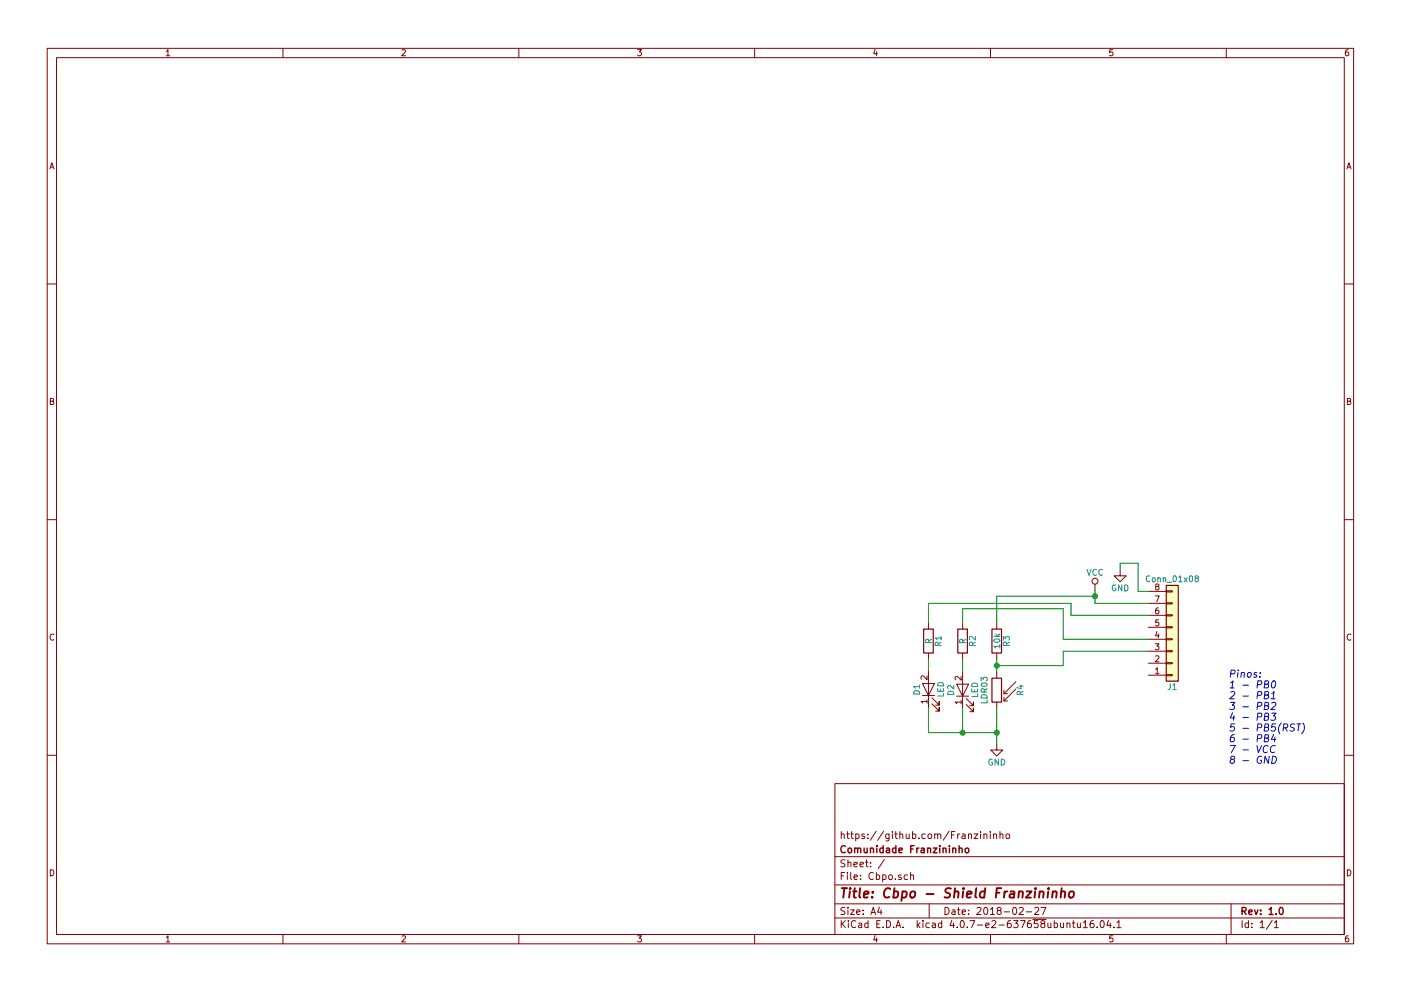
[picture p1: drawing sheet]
<svg xmlns="http://www.w3.org/2000/svg" width="297mm" height="210mm" viewBox="0 0 297 210" stroke-linecap="round" stroke-linejoin="round" font-family="sans-serif">
<g fill="none" stroke="#840000" stroke-width=".21">
<path d="M10 10.3h277v189.9h-277zM12 12.2h273v186.1h-273zM35.3 10.9l.3-.4v1.3M35.3 11.8h.7M60 10.3v1.9M85.2 10.6l.5-.1 .3 .4-.8 .9h.8M110 10.3v1.9M135.2 10.5h.8l-.4 .5 .3 .1 .1 .2-.1 .4-.2 .1-.5-.1M160 10.3v1.9M185.5 10.5l-.3 .9h.8M185.9 11v.8M210 10.3v1.9"/>
<path d="M235.9 10.5h-.6v.6h.6l.1 .5-.3 .2-.4-.1M260 10.3v1.9M285.9 10.5l-.4 .1-.2 .2-.1 .8 .3 .2 .4-.1 .1-.4-.1-.2-.4-.1-.3 .3M10.6 35.8l.4-1.3 .4 1.3M10.7 35.5h.6M285.6 35.8l.4-1.3 .4 1.3M285.7 35.5h.6M10 60.2h2M285 60.2h2M10.7 85.1h.5l.1-.5-.6-.1v1.3h.5l.2-.4-.3-.3M285.7 85.1h.5l.1-.5-.6-.1v1.3h.5l.2-.4-.3-.3M10 110.3h2"/>
<path d="M285 110.3h2M11.4 134.6a.58 .58 0 0 0-.8 .6 .58 .58 0 0 0 .8 .5M196.8 132.2v1.3M196.8 138.6v1.2M204.1 132.2v1.3M204.1 138.6v1.2M211.3 132.2v1.3M211.3 138.6v1.2M232.2 123.9v1.3M237.5 120.9v1.3h1.3l-1.3 1.2-1.3-1.2h1.3M243.5 138.2h3.8M243.5 135.6h3.8"/>
<path d="M243.5 133.1h3.8M243.5 130.6h3.8M243.5 128h3.8M243.5 125.5h3.8M244.9 136.6h.8l-.4 .5 .4 .1v.5l-.2 .2-.6-.2M244.9 126.4h.9l-.6 1.3M245 139.2l.5-.1 .2 .4-.8 .9h.8M245.2 124.4l-.2-.2 .1-.2h.6v.3l-.6 .2-.1 .2 .1 .3 .1 .2h.3l.2-.3v-.3l-.2-.2M245.3 134l-.3 .9h.8M245.6 129h-.4l-.1 .3-.1 .7 .2 .2 .5-.1-.1-.6h-.4l-.2 .2M245.6 134.5v.8M245.7 131.5h-.6l-.1 .6h.7v.6l-.2 .1-.5-.1"/>
<path d="M247.3 125.3h1.2v.3h-1.2zM247.3 127.9h1.2v.2h-1.2zM247.3 130.4h1.2v.3h-1.2zM247.3 133h1.2v.2h-1.2zM247.3 135.5h1.2v.3h-1.2zM247.3 138h1.2v.3h-1.2zM286.4 134.6a.58 .58 0 0 0-.8 .6 .58 .58 0 0 0 .8 .5M195.6 145h2.5l-1.3 2.6zM195.6 147.6h2.5M196.5 148.8h-1.2l.3 .4M196.5 143.4v.8l-.9-.8-.3 .2 .1 .5M196.5 148.5v.7"/>
<path d="M196.8 142.5v7.6M197.6 149.3l1.5 1.6v-.8v.8h-.7M197.6 148.1l1.5 1.5v-.8v.8h-.7M202.8 145.2h2.6l-1.3 2.5zM202.8 147.7h2.6M203.8 149h-1.3l.4 .3M203.8 143.5v.8l-.9-.8-.4 .3 .1 .4M203.8 148.6v.7M204.1 142.6v7.6M204.9 149.5l1.5 1.5v-.8v.8h-.8M204.9 148.2l1.5 1.5v-.7v.7h-.8M211.3 157.9v1.2h1.3l-1.3 1.3-1.2-1.3h1.2"/>
<path d="M211.3 142.6v1.3M211.3 149v1.2M212.9 148.7h.7M212.9 146.4v.8M212.9 147.9v.8M212.9 147.2h.7M215.4 146.2l-2.5 2.5M215.4 144.6l-2.5 2.6M243.5 143.3h3.8M243.5 140.7h3.8M245 142l.4-.3v1.2M245 142.9h.7"/>
<path d="M247.3 140.6h1.2v.2h-1.2zM247.3 143.1h1.2v.3h-1.2zM10 160.2h2M177 166.3h108v32h-108zM178.4 177.1l.2-.2 .3 .1 .1 .9M178.4 176.4v1.5M179.5 176.9h.6M179.7 176.4v1.3l.4 .2M180.4 176.9h.5M180.6 176.4v1.3l.3 .2M181.4 177l.5-.1 .2 .3-.1 .6h-.6M181.4 176.9v1.5"/>
<path d="M183.3 177l-.4-.1-.2 .2 .1 .3 .5 .1v.3h-.6M184 177.8v.1M184 177v.1M185.8 176.3l-1.3 2M187.4 176.3l-1.3 2M188.5 176.9l-.1 1.4-.2 .1h-.3M188.5 177l-.4-.1-.3 .3 .1 .6 .2 .1 .4-.1M189.2 176.4v.2M189.2 176.9v1M189.7 176.9h.6M189.9 176.4v1.3l.4 .2M190.8 177.1l.2-.2 .4 .1v.9"/>
<path d="M190.8 176.4v1.5M192.1 176.9l.1 .9 .4 .1 .2-.1M192.8 176.9v1M193.5 177l.4-.1 .3 .3-.1 .6h-.6M193.5 176.4v1.5M194.8 177.8v.1M196.2 177l-.5-.1-.2 .3v.6l.2 .1 .5-.1M196.8 177.1l.2-.2 .5 .2v.5l-.1 .2-.4 .1-.2-.1zM198.2 177.1l.2-.2 .4 .1v.9M198.2 176.9v1M198.8 177.1l.2-.2 .4 .1 .1 .9M201.2 176.3l-1.2 2"/>
<path d="M201.8 177.1h.5M202.5 176.4h-.7v1.5M203 176.9v1M203.5 176.9l-.5 .3M204 177h.6v.9M204.6 177.3l-.7 .3 .2 .3 .5-.1M205.3 177.1l.2-.2 .4 .1 .1 .9M205.3 176.9v1M206.5 176.9h.8l-.8 1h.8M207.9 176.4v.2M207.9 176.9v1M208.6 177.1l.2-.2 .4 .1v.9"/>
<path d="M208.6 176.9v1M210 176.4v.2M210 176.9v1M210.7 177.1l.2-.2 .4 .1v.9M210.7 176.9v1M212 177.1l.2-.2 .4 .1v.9M212 176.4v1.5M213.4 177.1l.2-.2 .4 .2 .1 .5-.2 .2-.3 .1-.2-.1zM285 160.2h2M10.7 184.5a.65 .65 0 0 1 .7 .7 .65 .65 0 0 1-.7 .6zM35.3 198.9l.3-.4v1.3M35.3 199.8h.7"/>
<path d="M60 198.3v1.9M85.2 198.6l.5-.1 .3 .4-.8 .9h.8M110 198.3v1.9M135.2 198.5h.8l-.4 .5 .3 .1 .1 .2-.1 .4-.2 .1-.5-.1M160 198.3v1.9M177 194.8h108M177 191.8h108M177 187.8h108M177 181.8h108M178.4 195.3v1.5M178.4 185.8h.5M178.6 196l.6 .8"/>
<path d="M179.1 185.1h-.7v1.5M179.1 192.6l-.5-.1-.3 .3 .1 .3 .7 .4v.4l-.2 .1-.6-.1M179.1 182.5l-.5-.1-.3 .3 .1 .3 .7 .4v.4l-.2 .1-.6-.1M179.2 195.3l-.8 .9M179.7 185.1v.2M179.7 185.6v1M179.8 192.5v.2M179.8 183.1l.2-.2 .4 .1v.9M179.8 182.4v1.5M179.8 193v1M179.9 195.3v.2M179.9 195.8v1"/>
<path d="M180.3 193h.8l-.8 1h.8M180.4 185.1v1.3l.2 .2M181.1 183.4l.7-.1-.1-.3-.4-.1-.2 .2v.7h.6M181.1 186.1l.7-.1-.1-.3-.4-.1-.2 .2 .1 .7h.5M181.4 195.5a.71 .71 0 0 0-1 .5 .71 .71 0 0 0 .8 .8l.2-.1M181.6 193.5l.7-.1v-.3l-.4-.1-.3 .2 .1 .7h.6M182.1 195.9h.6v.9M182.3 183.4l.8-.1-.1-.3-.4-.1-.3 .2 .1 .7h.6M182.4 186.5v.1M182.4 185.7v.1M182.7 196.2l-.7 .3 .2 .3 .5-.1M183 193.9v.1"/>
<path d="M183 193.1v.1M183.5 182.9h.6M183.7 182.4v1.3l.4 .2M184 195.9l-.4-.1-.3 .3 .1 .6 .2 .1 .4-.1M184 195.3v1.5M184.6 183.8v.1M184.6 183v.1M184.7 194l.4-1.5 .5 1.5M184.8 193.6h.7M185.2 185.3a.71 .71 0 0 0-1 .5 .71 .71 0 0 0 .7 .8l.3-.1M185.5 198.5l-.3 .9h.8M185.8 185.7l.4-.1 .3 .3-.1 .6h-.6"/>
<path d="M185.8 185.1v1.5M185.9 199v.8M185.9 196h.5M186.4 192.5l-.3 1h.9M186.6 195.3h-.7v1.5h.7M186.8 193v1M187.1 185.7l.5-.1 .3 .3-.2 .6h-.6M187.1 185.6v1.5M187.2 196.7v.1M187.5 182.3l-1.3 2M188 195.3a.76 .76 0 0 1 .8 .8 .76 .76 0 0 1-.8 .7zM188.5 185.7l.2-.1 .4 .1 .1 .6-.1 .2-.4 .1-.2-.1z"/>
<path d="M189.5 196.7v.1M189.8 186.5v.1M190 196.8l.4-1.5 .6 1.5M190.1 196.4h.7M191.1 185.7l-.4-.1-.2 .2 .1 .2 .5 .2v.3h-.6M191.5 196.7v.1M192.4 185.7l-.4-.1-.3 .3 .1 .6 .2 .1 .4-.1M193.1 185.7l.2-.1 .3 .1 .1 .9M193.1 185.1v1.5M194.5 195.3v1.5M194.6 196.3l.4 .5M195 195.8l-.5 .6"/>
<path d="M195.7 195.3v.2M195.7 195.8v1M197 191.8v3M197 195.9l-.4-.1-.3 .3 .1 .6 .2 .1 .4-.1M197.7 195.9h.6v.9M198.3 196.2l-.7 .3 .2 .3 .5-.1M199.7 195.9l-.5-.1-.2 .3v.6l.2 .1 .5-.1M199.7 195.3v1.5M200.4 192.5a.76 .76 0 0 1 .8 .8 .76 .76 0 0 1-.8 .7zM201.8 195.2l-.4 1.1h1M201.9 193.1h.5l.1 .9M202.2 195.8v1"/>
<path d="M202.5 193.4l-.7 .3 .2 .3 .5-.1M202.9 196.7v.1M203 193h.6M203.2 192.5v1.3l.4 .2M203.8 195.4l.1-.1a.8 .8 0 0 1 .6 .8 .8 .8 0 0 1-.6 .7 .97 .97 0 0 1-.1-1.4zM204 193.5l.7-.1-.1-.3-.4-.1-.2 .2 .1 .7h.5M205.1 196.7v.1M205.4 193.9v.1M205.4 193.1v.1M205.6 195.3h1.1l-.7 1.5M207.1 192.7l.6-.2 .3 .5-.9 1h.9M207.2 196.3h1.2"/>
<path d="M208.7 192.7l.2-.2a.8 .8 0 0 1 .5 .8 .8 .8 0 0 1-.5 .7l-.3-.5zM209 196.3l.7-.1v-.3l-.5-.1-.2 .2 .1 .7h.6M210 193l.4-.5v1.5M210 194h.8M210 198.3v1.9M210.3 195.5l.6-.2 .3 .5-1 1h1M211.7 193.2l-.3-.3 .1-.2 .2-.2 .4 .1 .2 .2-.1 .2-.5 .2-.3 .3v.2l.3 .3h.3l.3-.3v-.2l-.3-.3M211.8 196.3h1.1M212.9 193.5h1.1M214.3 195.3l-.5 .1a1.11 1.11 0 0 0-.1 1.3l.4 .1 .3-.1v-.5l-.3-.3-.4 .1-.1 .2M214.8 192.7l.2-.2a.8 .8 0 0 1 .6 .8 .8 .8 0 0 1-.6 .7l-.3-.5zM214.9 195.3h.9l-.5 .6 .5 .1v.7l-.2 .1-.7-.1"/>
<path d="M216.1 192.7l.6-.2 .3 .5-1 1h1M216.3 195.3h1l-.6 1.5M217.6 193.5h1.1M218.5 195.3l-.4 .1a1.11 1.11 0 0 0-.1 1.3l.4 .1 .2-.1 .1-.5-.3-.3-.4 .1-.2 .2M219 195.1h2.8M219.4 192.7l.6-.2 .2 .5-.9 1h.9M220 195.3h-.7v.7h.7l.1 .2-.1 .5-.2 .1-.5-.1M220.7 192.5h1l-.6 1.5M221 196l-.3-.3 .1-.2 .2-.2 .4 .1 .1 .2v.2l-.5 .2-.3 .3 .1 .4 .2 .1h.3l.2-.3v-.2l-.2-.3M222.2 195.8v.9l.4 .1 .2-.1M222.8 195.8v1M223.5 195.9l.5-.1 .2 .3-.1 .6h-.6"/>
<path d="M223.5 195.3v1.5M224.9 195.8v.9l.4 .1 .2-.1M225.5 195.8v1M226.2 196l.2-.2 .4 .1v.9M226.2 195.8v1M227.4 195.8h.5M227.6 195.3v1.3l.3 .2M228.4 195.8l.1 .9 .4 .1 .2-.1M229.1 195.8v1M229.7 195.8l.4-.5v1.5M229.7 196.8h.9M231.8 195.3l-.4 .1a1.11 1.11 0 0 0-.1 1.3l.4 .1 .2-.1 .1-.5-.3-.3-.4 .1-.2 .2"/>
<path d="M232.6 196.7v.1M233.4 195.5l.2-.2a.8 .8 0 0 1 .5 .8 .8 .8 0 0 1-.5 .7l-.4-.5zM235 195.2l-.3 1.1h.9M235.4 195.8v1M235.9 198.5h-.6v.7l.6-.1 .1 .5-.3 .2-.4-.1M236.2 196.7v.1M236.8 195.8l.4-.5v1.5M236.8 196.8h.9M260 198.3v1.9M261 191.8v6.5M263.3 195.3v1.5M264.7 195.9l-.4-.1-.3 .3 .1 .6 .2 .1 .4-.1"/>
<path d="M264.7 195.3v1.5M265.4 196.7v.1M265.4 195.9v.1M267.2 195.8l.4-.5v1.5M267.2 196.8h.8M269.7 195.2l-1.2 2M270.2 195.8l.4-.5v1.5M270.2 196.8h.8M285.7 184.5a.65 .65 0 0 1 .7 .7 .65 .65 0 0 1-.7 .6zM285.9 198.5l-.4 .1-.2 .3-.1 .7 .3 .2 .4-.1 .1-.4-.1-.2-.4-.1-.3 .3"/>
<circle cx="232.2" cy="123.3" r=".63"/>
</g>
<g fill="none" stroke="#840000" stroke-width=".3">
<path d="M179.2 179.6a.71 .71 0 0 0-1 .5 .71 .71 0 0 0 .7 .8l.3-.1M181.2 179.9v1M183.2 179.9l.1 .9 .3 .1 .2-.1M183.8 179.9v1M184.6 179.9v1M185.9 179.4v.2M185.9 179.9v1M187.2 179.4v1.5M189.9 179.4v1.5M193.8 179.4h-.7v1.5M194.4 179.9v1M194.8 179.9l-.4 .3"/>
<path d="M196.7 179.9v1M197.9 179.9h.8l-.8 1h.8M199.2 179.4v.2M199.2 179.9v1M199.9 179.9v1M201.3 179.4v.2M201.3 179.9v1M202 179.9v1M203.4 179.4v1.5M179.9 180.1l.2-.2 .4 .2 .1 .5-.2 .2-.3 .1-.2-.1zM181.2 180.1l.2-.2 .4 .1v.9M181.8 180.1l.3-.2 .3 .1 .1 .9"/>
<path d="M184.6 180.1l.2-.2 .3 .1 .1 .9M187.2 180l-.4-.1-.3 .3 .1 .6 .2 .1 .4-.1M188 180h.5l.1 .9M188.6 180.3l-.7 .3 .2 .3 .5-.1M189.9 180l-.4-.1-.3 .3 .1 .6 .2 .1 .4-.1M190.6 180.4l.7-.1-.1-.3-.4-.1-.2 .2 .1 .7h.5M193.1 180.1h.5M195.3 180h.6l.1 .9M196 180.3l-.8 .3 .3 .3 .5-.1M196.7 180.1l.2-.2 .4 .1v.9M199.9 180.1l.3-.2 .3 .1 .1 .9M202 180.1l.2-.2 .4 .1v.9"/>
<path d="M203.4 180.1l.2-.2 .3 .1 .1 .9M204.7 180.1l.2-.2 .4 .2 .1 .5-.1 .2-.4 .1-.2-.1zM263.3 193.3l.8-.1 .1-.2-.1-.3-.2-.2h-.6v1.5M263.7 193.3l.5 .7M264.8 193.5l.7-.1-.1-.3-.4-.1-.2 .2v.7h.6M266 193l.3 1 .4-1M267.3 193.9v.1M267.3 193.1v.1M269.1 193l.4-.5v1.5M269.1 194h.8M270.6 193.9v.1M271.3 192.7l.3-.2a.8 .8 0 0 1 .5 .8 .8 .8 0 0 1-.5 .7l-.4-.5z"/>
</g>
<g fill="none" stroke="#840000" stroke-width=".41">
<path d="M178.5 188.4h1.1M179 188.4l-.2 2M180.2 189.1l-.2 1.3M180.3 188.4l-.1 .2 .2-.1-.1-.1-.1 .2M180.9 189.1h.7M181.2 188.4l-.2 1.8 .1 .1 .4 .1M182.4 188.4l-.2 1.8 .2 .2M183.2 189.8l.9-.2v-.4l-.6-.1-.3 .3v.9h.7M184.9 190.3v.1M185.1 189.2l-.1 .2-.1-.1 .2-.1-.1 .2M188.7 188.6a.87 .87 0 0 0-1 0 .87 .87 0 0 0-.3 1 .69 .69 0 0 0 .3 .8 .69 .69 0 0 0 .8-.1M189.6 189.2l.5-.1 .3 .2-.1 1a.67 .67 0 0 1-.9 0"/>
<path d="M189.6 188.4l-.2 2M191.4 189.2l.5-.1 .3 .2-.1 1a.67 .67 0 0 1-.9 0M191.4 189.1l-.3 2M193.1 189.3l.3-.2 .6 .2v.8l-.4 .3-.6-.1zM196.4 189.7h1.5M201.6 188.5l-.7-.1-.3 .2-.1 .6 .8 .4 .1 .5-.4 .3-.7-.1M202.4 189.3l.3-.2 .5 .1-.1 1.2M202.5 188.4l-.2 2M204.2 189.1l-.1 1.3M204.3 188.4v.2l.1-.1-.1-.1v.2M205 189.8l1-.2-.1-.4h-.7l-.2 1 .2 .2 .6-.1M207 188.4l-.2 1.8 .2 .2"/>
<path d="M208.8 189.2l-.2-.1a.67 .67 0 0 0-.8 .4v.8l.3 .1 .6-.1M208.9 188.4l-.2 2M211.3 189.4h.6M212.3 188.4h-.9l-.3 2M213 189.1l-.1 1.3M213.6 189.1l-.4 .1-.2 .3M214.2 189.2h.8v1.2M215.1 189.6l-.7 .1a.4 .4 0 0 0-.4 .3 .4 .4 0 0 0 .3 .4l.7-.1M216 189.3l.3-.2 .5 .1v1.2M216.1 189.1l-.2 1.3M217.7 189.1h1l-1.2 1.3h1.1M219.5 189.1l-.2 1.3"/>
<path d="M219.6 188.4l-.1 .2 .2-.1-.1-.1-.1 .2M220.4 189.3l.3-.2 .5 .1v1.2M220.4 189.1l-.1 1.3M222.2 189.1l-.1 1.3M222.3 188.4v.2l.1-.1-.1-.1v.2M223.2 189.3l.3-.2 .5 .1-.1 1.2M223.2 189.1l-.1 1.3M225 189.3l.3-.2 .5 .1-.1 1.2M225.1 188.4l-.2 2M226.8 189.3l.3-.2 .6 .2-.1 .8-.4 .3-.5-.1z"/>
</g>
<g fill="none" stroke="#008484" stroke-width=".21">
<path d="M196.9 136.3l-.1-.6h-.5l-.1 .6h1.3M197.5 135.6l-.6 .4M198.9 137v-.7h-.5l-.1 .7h1.2M199.5 135.4h-1.2l.3 .3M199.5 136.2l-.6 .4M199.5 135v.7M204.1 136.3v-.6h-.5l-.1 .6h1.2M204.7 135.6l-.6 .4M206.2 137l-.1-.7h-.5l-.1 .7h1.3M206.8 135v.8l-.9-.8-.4 .2 .1 .5M206.8 136.2l-.6 .4M210.7 135h1.3"/>
<path d="M210.8 135.7a.76 .76 0 0 1 1.2 .3 .74 .74 0 0 1-1.3-.1zM211.1 134.5l.5 .5M212 137.1h-1.3l.4 .4M212 136.8v.7M212 134.5l-.5 .4M212.8 135.8v-.8l.4 .5 .1-.4h.6l.1 .1-.1 .6M213.4 137l-.1-.7h-.4l-.1 .7h1.2M214 136.2l-.6 .4M230.5 120.8l.4 1.3 .4-1.3M232.5 120.9a.56 .56 0 0 0-.8 .5 .56 .56 0 0 0 .8 .5M233.7 120.9a.56 .56 0 0 0-.7 .5 .56 .56 0 0 0 .7 .5M236.5 124.1a.59 .59 0 0 0-.7 .6 .59 .59 0 0 0 .7 .6l.1-.5h-.3"/>
<path d="M237.8 124.1v1.3l-.7-1.3v1.3M238.5 124.1a.64 .64 0 0 1 .7 .6 .64 .64 0 0 1-.7 .7zM243.8 122.3a.56 .56 0 0 0-.8 .5 .56 .56 0 0 0 .8 .5M244.3 122.7l.2-.1 .4 .1 .1 .5-.2 .2h-.3l-.2-.1zM245.5 122.7l.2-.1 .3 .1v.7M245.5 122.6v.8M246.6 122.7l.2-.1 .3 .1 .1 .7M246.6 122.6v.8M247.5 123.5h.9M248.8 122.3l.2-.1a.67 .67 0 0 1 .4 .6 .67 .67 0 0 1-.4 .6l-.3-.4zM249.9 122.5l.4-.3v1.2M249.9 123.4h.7"/>
<path d="M251.1 122.6l.6 .8M251.7 122.6l-.6 .8M252.2 122.3l.2-.1a.67 .67 0 0 1 .5 .6 .67 .67 0 0 1-.5 .6l-.3-.4zM253.6 122.7l-.2-.2 .1-.3 .5 .1v.3l-.5 .2-.1 .2v.3l.2 .1h.2l.3-.2-.1-.4-.2-.1M193.8 146.8a.69 .69 0 0 1 .7-.2 .69 .69 0 0 1 .5 .6h-1.3zM195 145.7h-1.3l.4 .3M195 145.3v.7M198.8 146v.7h1.3v-.7M198.8 145a.69 .69 0 0 1 .8-.2 .69 .69 0 0 1 .5 .7h-1.3zM199.4 146.2v.5M200.1 147.1v.6h-1.3M201 146.9a.69 .69 0 0 1 .8-.2 .69 .69 0 0 1 .4 .7h-1.3z"/>
<path d="M202.2 145.4v.8l-.9-.8-.4 .3 .1 .4M206 146.2v.6h1.3v-.6M206.1 145.2a.69 .69 0 0 1 .8-.2 .69 .69 0 0 1 .4 .6h-1.3zM206.6 146.3v.5M207.3 147.2v.6h-1.3M208 144.5v-.8l.5 .4 .1-.4h.6l.1 .2-.1 .6M208.1 147.6a.69 .69 0 0 1 .8-.2 .69 .69 0 0 1 .4 .7h-1.3zM208.1 145.1a.76 .76 0 0 1 1.2 .2 .74 .74 0 0 1-1.3-.1zM208.7 146.8l-.1-.6h-.5l-.1 .6h1.3M209.3 148.5v.6h-1.3M209.3 146.1l-.6 .4M216.1 145.6h.8"/>
<path d="M216.3 147.4l-.1-.6-.5-.1-.1 .7h1.3M216.5 145.4v.7l-.9-.2M216.9 146.7l-.6 .4M248.1 145v1.1l-.5 .2M248.7 145.4l.3-.4v1.3M248.7 146.3h.7M210.4 161.1a.59 .59 0 0 0-.8 .6 .59 .59 0 0 0 .8 .5v-.4h-.2M211.7 161.1v1.2l-.7-1.2v1.2M212.3 161.1a.64 .64 0 0 1 .7 .6 .64 .64 0 0 1-.7 .6z"/>
</g>
<path d="M195.8 133.5h2.1v5.1h-2.1zM203.1 133.5h2v5.1h-2zM210.3 133.5h2v5.1h-2zM247.3 124.2h2.5v20.3h-2.5zM210.3 143.9h2v5.1h-2z" fill="none" stroke="#840000" stroke-width=".25"/>
<path d="M247.3 124.2h2.5v20.3h-2.5z" fill="#ffffc2" stroke="#ffffc2" stroke-width=".21"/>
<path d="M196.8 139.8v2.7M204.1 132.2v-3h21.3v6.4h18.1M204.1 139.8v2.8M211.3 139.8v2.8M232.2 126.5h-20.9v5.7M232.2 125.2v2.8h11.3M237.5 120.9v-1.4h3.8v6h2.2M243.5 130.6h-16.4v-2.6h-30.3v4.2M243.5 138.2h-18.1v3h-14.1M196.8 150.1v5.3h14.5M204.1 150.2v5.2M211.3 150.2v7.7" fill="none" stroke="#008400" stroke-width=".21"/>
<g fill="#008400" stroke="#008400" stroke-width=".25">
<circle cx="204.1" cy="155.4" r=".51"/>
<circle cx="211.3" cy="155.4" r=".51"/>
<circle cx="232.2" cy="126.5" r=".51"/>
<circle cx="211.3" cy="141.2" r=".51"/>
</g>
<g fill="none" stroke="#0000c2" stroke-width=".21">
<path d="M260.8 146h.8M260.9 144.9l.5-.5-.2 1.6M260.9 149h.9l-.5 .6 .3 .1 .1 .2-.2 .6h-.6l-.2-.1M260.9 158.2h1l-.8 1.5M260.9 143l.9-.2v-.6h-.8l-.2 1.5M260.9 146.9l.6-.2 .3 .5-1.1 1.1h.9M261.3 151.2l-.5 1.1h1M261.6 151.8l-.1 1M261.7 155.9l-.4 .1a1.04 1.04 0 0 0-.2 1.4l.4-.1 .2-.6-.2-.2h-.3l-.3 .2M261.8 153.6h-.8l-.1 .7 .2-.1h.5l.1 .6-.4 .3-.5-.1M262.5 142.7l-.1 1M262.6 142.2l-.1 .1"/>
<path d="M263.2 142.8l.2-.1h.4v1M263.2 142.7l-.1 1M263.5 145.4h1.2M263.5 147.7h1.2M263.5 150h1.2M263.5 152.2h1.2M263.5 154.5h1.2M263.5 156.8h1.2M263.5 159.1h1.2M264.6 142.8l.2-.1 .5 .1v.6l-.2 .2-.4 .1-.2-.2zM266.5 142.7a.39 .39 0 0 0-.6 .2v.2l.4 .1 .2 .2-.3 .3-.4-.1M266.5 158.2l.3 1.5 .7-1.5"/>
<path d="M266.6 145.3l.8-.2v-.6l-.7-.1-.2 1.6M266.6 147.5l.8-.1v-.6l-.7-.1-.2 1.6M266.6 149.8l.8-.1v-.6l-.7-.1-.2 1.5M266.6 152.1l.8-.1v-.6l-.7-.1-.2 1.5M266.6 154.4l.8-.2v-.5l-.7-.1-.2 1.5M266.6 156.7l.8-.2v-.5l-.7-.1-.2 1.5M267.1 143.5v.2M267.2 142.7v.2M268.1 145.2l.7-.1 .2-.2-.1-.4-.7-.1-.2 1.6h.6l.4-.3-.1-.4-.3-.1M268.1 147.5l.7-.1 .2-.2-.1-.4-.7-.1-.2 1.6h.6l.4-.3-.1-.4-.3-.1M268.1 149.8l.7-.1 .2-.3-.1-.3-.7-.1-.2 1.5h.6l.4-.2-.1-.4-.3-.1M268.1 152h.7l.2-.3-.1-.3-.7-.1-.2 1.5h.6l.4-.3-.1-.3-.3-.2"/>
<path d="M268.1 154.3l.7-.1 .2-.2-.1-.3-.7-.1-.2 1.5h.6l.4-.3-.1-.3-.3-.2M268.1 156.6l.7-.1 .2-.2-.1-.3-.7-.1-.2 1.5h.6l.4-.3-.1-.4-.3-.1M268.9 158.3a.73 .73 0 0 0-1.1 .4 .73 .73 0 0 0 .6 1l.3-.2M269.5 148.3h.9M269.6 147.2l.5-.5-.2 1.6M269.6 151.3h1l-.6 .6 .3 .1 .2 .2-.3 .5-.6 .1-.2-.1M269.6 149.2l.7-.2 .2 .4-1.1 1.1h1M269.8 144.6l.3-.2a.78 .78 0 0 1 .1 1.4l-.4 .2-.2-.3v-.7zM270.1 155.8l-.6 1.1h1M270.3 156.4l-.1 1M270.4 158.3a.73 .73 0 0 0-1 .4 .73 .73 0 0 0 .5 1l.3-.2M270.5 153.6h-.8l-.1 .7 .2-.1h.5l.1 .6-.3 .3-.6-.1"/>
<path d="M271.7 153.4a1.82 1.82 0 0 0-.4 2.3M272.1 154.4l.8-.2v-.5l-.7-.1-.2 1.5M272.5 154.4l.4 .7M274.5 153.7l-.5-.1-.3 .1v.5l.6 .3 .1 .3-.4 .3-.5-.1M275 153.6h.8M275.4 153.6l-.2 1.5M276.3 153.4a1.75 1.75 0 0 1-.4 2.3M261.2 161.1l-.3-.3a.46 .46 0 0 1 .4-.4 .46 .46 0 0 1 .5 .4l-.2 .2-.6 .2-.2 .2v.3l.3 .3 .4-.1 .2-.2v-.3l-.2-.3M263.5 161.4h1.2M267.5 160.5a.78 .78 0 0 0-.9 .5 .78 .78 0 0 0 .3 1l.5-.2 .1-.5h-.3M269.1 160.4l-.2 1.6-.7-1.6-.2 1.6M269.8 160.4a.77 .77 0 0 1 .8 .7 .77 .77 0 0 1-.6 .9h-.4z"/>
</g>
</svg>
